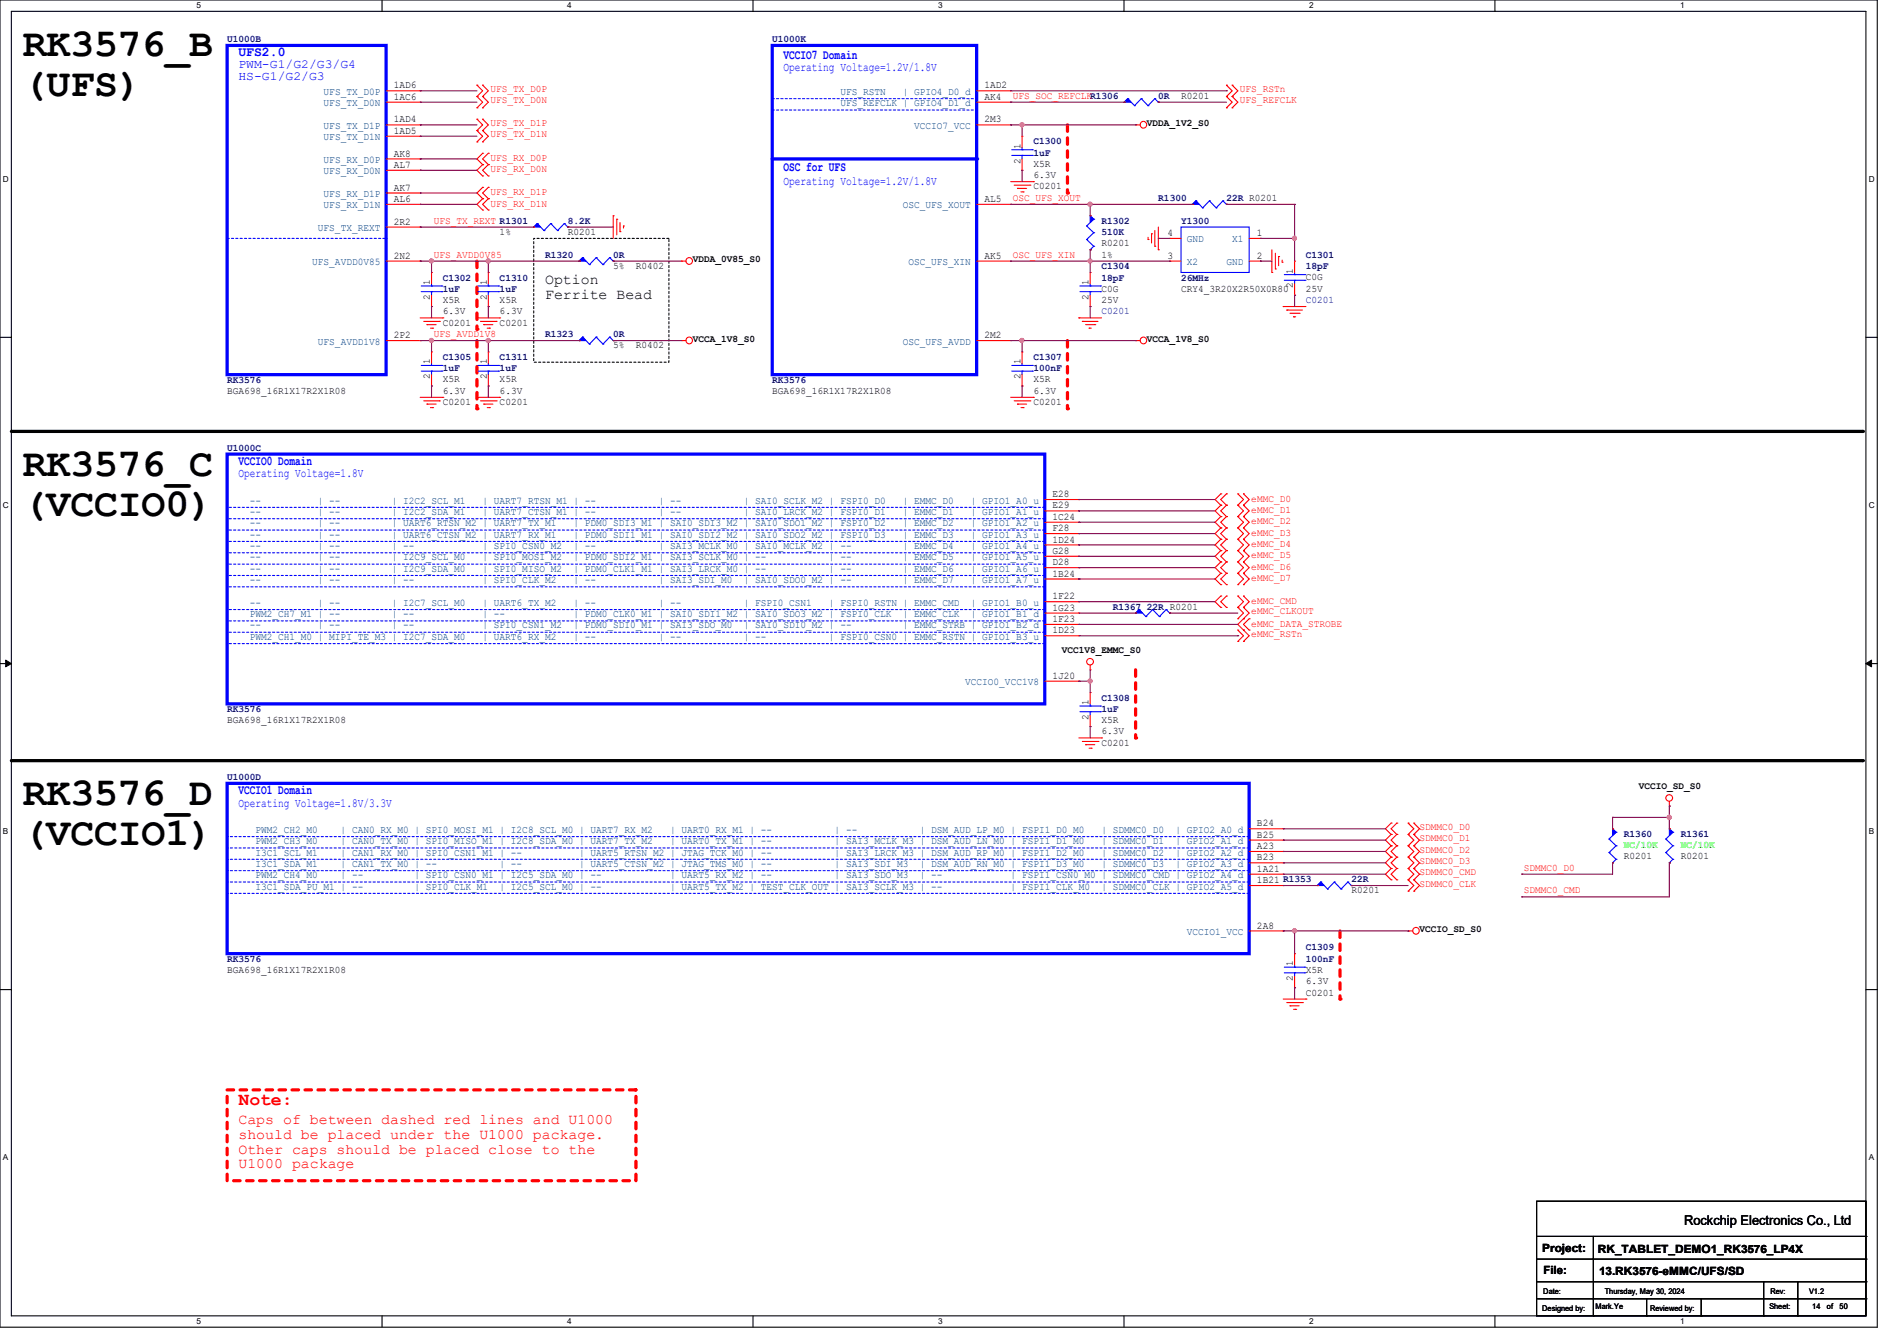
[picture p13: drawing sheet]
<svg xmlns="http://www.w3.org/2000/svg" width="297mm" height="210mm" viewBox="0 0 297 210" stroke-linecap="round" stroke-linejoin="round" font-family="sans-serif">
<defs><g id="words">
<g font-size="6.2">
<text x="3.6" y="8.8">RK3576_B</text>
<text x="3.6" y="15">(UFS)</text>
<text x="3.6" y="74.5">RK3576_C</text>
<text x="3.6" y="80.8">(VCCIO0)</text>
<text x="3.6" y="126.1">RK3576_D</text>
<text x="3.6" y="132.3">(VCCIO1)</text>
</g>
<text font-size="2.8" fill="#f00" x="37.3" y="173.1">Note:</text>
<g font-size="2.3">
<text x="85.3" y="44.5">Option</text>
<text x="85.3" y="46.8">Ferrite Bead</text>
</g>
<g font-size="2.3" fill="#f00">
<text x="37.3" y="176.1">Caps of between dashed red lines and U1000</text>
<text x="37.3" y="178.4">should be placed under the U1000 package.</text>
<text x="37.3" y="180.7">Other caps should be placed close to the</text>
<text x="37.3" y="183">U1000 package</text>
</g>
<g font-size="2.1" fill="#00f">
<text x="37.3" y="8.8">UFS2.0</text>
<text x="122.7" y="9.2">VCCIO7 Domain</text>
<text x="122.7" y="26.8">OSC for UFS</text>
<text x="37.3" y="72.9">VCCIO0 Domain</text>
<text x="37.3" y="124.4">VCCIO1 Domain</text>
</g>
<text font-size="2.1" x="263.7" y="191.9">Rockchip Electronics Co., Ltd</text>
<g font-size="1.9" fill="#00f">
<text x="37.3" y="10.6">PWM-G1/G2/G3/G4</text>
<text x="122.7" y="11.1">Operating Voltage=1.2V/1.8V</text>
<text x="37.3" y="12.5">HS-G1/G2/G3</text>
<text x="122.7" y="28.9">Operating Voltage=1.2V/1.8V</text>
<text x="37.3" y="74.8">Operating Voltage=1.8V</text>
<text x="37.3" y="126.3">Operating Voltage=1.8V/3.3V</text>
</g>
<g font-size="1.8">
<text x="241.5" y="196">Project:</text>
<text x="250.2" y="196.2">RK_TABLET_DEMO1_RK3576_LP4X</text>
<text x="241.6" y="199.6">File:</text>
<text x="250.4" y="199.7">13.RK3576-eMMC/UFS/SD</text>
</g>
<g font-size="1.6" fill="#000080">
<text x="35.6" y="6.6">U1000B</text>
<text x="120.9" y="6.6">U1000K</text>
<text x="181.4" y="15.5">0R</text>
<text x="161.8" y="22.6">C1300</text>
<text x="161.8" y="24.4">1uF</text>
<text x="88.9" y="35.1">8.2K</text>
<text x="172.5" y="35.1">R1302</text>
<text x="181.4" y="31.5">R1300</text>
<text x="184.9" y="35.1">Y1300</text>
<text x="192" y="31.5">22R R0201</text>
<text x="85.3" y="40.4">R1320</text>
<text x="96" y="40.4">0R</text>
<text x="172.5" y="36.8">510K</text>
<text x="204.5" y="40.4">C1301</text>
<text x="69.3" y="43.9">C1302</text>
<text x="69.3" y="45.7">1uF</text>
<text x="78.2" y="43.9">C1310</text>
<text x="78.2" y="45.7">1uF</text>
<text x="172.5" y="42.2">C1304</text>
<text x="172.5" y="43.9">18pF</text>
<text x="184.9" y="43.9">26MHz</text>
<text x="204.5" y="42.2">18pF</text>
<text x="204.5" y="47.5">C0201</text>
<text x="85.3" y="52.8">R1323</text>
<text x="96" y="52.8">0R</text>
<text x="172.5" y="49.2">C0201</text>
<text x="35.6" y="59.9">RK3576</text>
<text x="69.3" y="56.4">C1305</text>
<text x="69.3" y="58.2">1uF</text>
<text x="78.2" y="56.4">C1311</text>
<text x="78.2" y="58.2">1uF</text>
<text x="120.9" y="59.9">RK3576</text>
<text x="161.8" y="56.4">C1307</text>
<text x="161.8" y="58.2">100nF</text>
<text x="35.6" y="70.6">U1000C</text>
<text x="174.2" y="95.5">R1367 22R R0201</text>
<text x="35.6" y="111.5">RK3576</text>
<text x="172.5" y="109.7">C1308</text>
<text x="172.5" y="111.5">1uF</text>
<text x="35.6" y="122.2">U1000D</text>
<text x="254.3" y="131.1">R1360</text>
<text x="263.1" y="131.1">R1361</text>
<text x="211.6" y="138.2">22R</text>
<text x="204.5" y="148.8">C1309</text>
<text x="35.6" y="150.6">RK3576</text>
<text x="204.5" y="150.6">100nF</text>
</g>
<g font-size="1.6" fill="#004080">
<text x="50.7" y="14.9">UFS_TX_D0P</text>
<text x="50.7" y="16.6">UFS_TX_D0N</text>
<text x="131.6" y="14.9">UFS_RSTN</text>
<text x="131.6" y="16.6">UFS_REFCLK | GPIO4_D1_d</text>
<text x="141.3" y="14.9">| GPIO4_D0_d</text>
<text x="50.7" y="20.2">UFS_TX_D1P</text>
<text x="50.7" y="22">UFS_TX_D1N</text>
<text x="143.1" y="20.2">VCCIO7_VCC</text>
<text x="50.7" y="25.5">UFS_RX_D0P</text>
<text x="50.7" y="27.3">UFS_RX_D0N</text>
<text x="50.7" y="30.9">UFS_RX_D1P</text>
<text x="50.7" y="32.6">UFS_RX_D1N</text>
<text x="141.4" y="32.6">OSC_UFS_XOUT</text>
<text x="48.9" y="41.5">UFS_AVDD0V85</text>
<text x="49.8" y="36.2">UFS_TX_REXT</text>
<text x="142.2" y="41.5">OSC_UFS_XIN</text>
<text x="185.8" y="41.5">X2</text>
<text x="185.8" y="38">GND</text>
<text x="192" y="41.5">GND</text>
<text x="192.9" y="38">X1</text>
<text x="49.8" y="54">UFS_AVDD1V8</text>
<text x="141.4" y="54">OSC_UFS_AVDD</text>
<text x="39.1" y="78.9">--</text>
<text x="39.1" y="80.6">--</text>
<text x="39.1" y="82.4">--</text>
<text x="49.8" y="78.9">| --</text>
<text x="49.8" y="80.6">| --</text>
<text x="49.8" y="82.4">| --</text>
<text x="61.3" y="78.9">| I2C2_SCL_M1</text>
<text x="61.3" y="80.6">| I2C2_SDA_M1</text>
<text x="61.3" y="82.4">| UART6_RTSN_M2 | UART7_TX_M1</text>
<text x="75.6" y="78.9">| UART7_RTSN_M1 | --</text>
<text x="75.6" y="80.6">| UART7_CTSN_M1 | --</text>
<text x="89.8" y="82.4">| PDM0_SDI3_M1 | SAI0_SDI3_M2 | SAI0_SDO1_M2 | FSPI0_D2</text>
<text x="103.1" y="78.9">| --</text>
<text x="103.1" y="80.6">| --</text>
<text x="116.5" y="78.9">| SAI0_SCLK_M2 | FSPI0_D0</text>
<text x="116.5" y="80.6">| SAI0_LRCK_M2 | FSPI0_D1</text>
<text x="141.3" y="78.9">| EMMC_D0</text>
<text x="141.3" y="80.6">| EMMC_D1</text>
<text x="141.3" y="82.4">| EMMC_D2</text>
<text x="152" y="78.9">| GPIO1_A0_u</text>
<text x="152" y="80.6">| GPIO1_A1_u</text>
<text x="152" y="82.4">| GPIO1_A2_u</text>
<text x="39.1" y="84.2">--</text>
<text x="39.1" y="86">--</text>
<text x="39.1" y="87.8">--</text>
<text x="39.1" y="89.5">--</text>
<text x="49.8" y="84.2">| --</text>
<text x="49.8" y="86">| --</text>
<text x="49.8" y="87.8">| --</text>
<text x="49.8" y="89.5">| --</text>
<text x="61.3" y="84.2">| UART6_CTSN_M2 | UART7_RX_M1</text>
<text x="61.3" y="86">| --</text>
<text x="61.3" y="87.8">| I2C9_SCL_M0</text>
<text x="61.3" y="89.5">| I2C9_SDA_M0</text>
<text x="75.6" y="86">| SPI0_CSN0_M2</text>
<text x="75.6" y="87.8">| SPI0_MOSI_M2</text>
<text x="75.6" y="89.5">| SPI0_MISO_M2</text>
<text x="89.8" y="84.2">| PDM0_SDI1_M1 | SAI0_SDI2_M2 | SAI0_SDO2_M2 | FSPI0_D3</text>
<text x="89.8" y="86">| --</text>
<text x="89.8" y="87.8">| PDM0_SDI2_M1 | SAI3_SCLK_M0 | --</text>
<text x="89.8" y="89.5">| PDM0_CLK1_M1 | SAI3_LRCK_M0 | --</text>
<text x="103.1" y="86">| SAI3_MCLK_M0 | SAI0_MCLK_M2 | --</text>
<text x="129.8" y="87.8">| --</text>
<text x="129.8" y="89.5">| --</text>
<text x="141.3" y="84.2">| EMMC_D3</text>
<text x="141.3" y="86">| EMMC_D4</text>
<text x="141.3" y="87.8">| EMMC_D5</text>
<text x="141.3" y="89.5">| EMMC_D6</text>
<text x="152" y="84.2">| GPIO1_A3_u</text>
<text x="152" y="86">| GPIO1_A4_u</text>
<text x="152" y="87.8">| GPIO1_A5_u</text>
<text x="152" y="89.5">| GPIO1_A6_u</text>
<text x="39.1" y="91.3">--</text>
<text x="39.1" y="94.9">--</text>
<text x="49.8" y="91.3">| --</text>
<text x="49.8" y="94.9">| --</text>
<text x="61.3" y="91.3">| --</text>
<text x="61.3" y="94.9">| I2C7_SCL_M0</text>
<text x="75.6" y="91.3">| SPI0_CLK_M2</text>
<text x="75.6" y="94.9">| UART6_TX_M2</text>
<text x="89.8" y="91.3">| --</text>
<text x="89.8" y="94.9">| --</text>
<text x="103.1" y="91.3">| SAI3_SDI_M0</text>
<text x="103.1" y="94.9">| --</text>
<text x="116.5" y="91.3">| SAI0_SDO0_M2 | --</text>
<text x="116.5" y="94.9">| FSPI0_CSN1</text>
<text x="129.8" y="94.9">| FSPI0_RSTN | EMMC_CMD</text>
<text x="141.3" y="91.3">| EMMC_D7</text>
<text x="152" y="91.3">| GPIO1_A7_u</text>
<text x="152" y="94.9">| GPIO1_B0_u</text>
<text x="39.1" y="96.6">PWM2_CH7_M1 | --</text>
<text x="39.1" y="98.4">--</text>
<text x="39.1" y="100.2">PWM2_CH1_M0 | MIPI_TE_M3 | I2C7_SDA_M0</text>
<text x="49.8" y="98.4">| --</text>
<text x="61.3" y="96.6">| --</text>
<text x="61.3" y="98.4">| --</text>
<text x="75.6" y="96.6">| --</text>
<text x="75.6" y="98.4">| SPI0_CSN1_M2</text>
<text x="75.6" y="100.2">| UART6_RX_M2</text>
<text x="89.8" y="96.6">| PDM0_CLK0_M1 | SAI0_SDI1_M2 | SAI0_SDO3_M2 | FSPI0_CLK</text>
<text x="89.8" y="98.4">| PDM0_SDI0_M1 | SAI3_SDO_M0</text>
<text x="89.8" y="100.2">| --</text>
<text x="103.1" y="100.2">| --</text>
<text x="116.5" y="98.4">| SAI0_SDI0_M2 | --</text>
<text x="116.5" y="100.2">| --</text>
<text x="129.8" y="100.2">| FSPI0_CSN0 | EMMC_RSTN | GPIO1_B3_u</text>
<text x="141.3" y="96.6">| EMMC_CLK</text>
<text x="141.3" y="98.4">| EMMC_STRB | GPIO1_B2_d</text>
<text x="152" y="96.6">| GPIO1_B1_d</text>
<text x="151.1" y="107.3">VCCIO0_VCC1V8</text>
<text x="40" y="130.4">PWM2_CH2_M0</text>
<text x="53.3" y="130.4">| CAN0_RX_M0 | SPI0_MOSI_M1 | I2C8_SCL_M0 | UART7_RX_M2</text>
<text x="104.9" y="130.4">| UART0_RX_M1 | --</text>
<text x="130.7" y="130.4">| --</text>
<text x="144" y="130.4">| DSM_AUD_LP_M0 | FSPI1_D0_M0</text>
<text x="172.5" y="130.4">| SDMMC0_D0</text>
<text x="184" y="130.4">| GPIO2_A0_d</text>
<text x="40" y="132.2">PWM2_CH3_M0</text>
<text x="40" y="134">I3C1_SCL_M1</text>
<text x="40" y="135.8">I3C1_SDA_M1</text>
<text x="40" y="137.5">PWM2_CH4_M0</text>
<text x="53.3" y="132.2">| CAN0_TX_M0 | SPI0_MISO_M1 | I2C8_SDA_M0 | UART7_TX_M2</text>
<text x="53.3" y="134">| CAN1_RX_M0 | SPI0_CSN1_M1 | --</text>
<text x="53.3" y="135.8">| CAN1_TX_M0 | --</text>
<text x="53.3" y="137.5">| --</text>
<text x="64.9" y="137.5">| SPI0_CSN0_M1 | I2C5_SDA_M0 | --</text>
<text x="78.2" y="135.8">| --</text>
<text x="90.7" y="134">| UART5_RTSN_M2 | JTAG_TCK_M0 | --</text>
<text x="90.7" y="135.8">| UART5_CTSN_M2 | JTAG_TMS_M0 | --</text>
<text x="104.9" y="132.2">| UART0_TX_M1 | --</text>
<text x="104.9" y="137.5">| UART5_RX_M2 | --</text>
<text x="130.7" y="132.2">| SAI3_MCLK_M3 | DSM_AUD_LN_M0 | FSPI1_D1_M0</text>
<text x="130.7" y="134">| SAI3_LRCK_M3 | DSM_AUD_RP_M0 | FSPI1_D2_M0</text>
<text x="130.7" y="135.8">| SAI3_SDI_M3</text>
<text x="130.7" y="137.5">| SAI3_SDO_M3</text>
<text x="144" y="135.8">| DSM_AUD_RN_M0 | FSPI1_D3_M0</text>
<text x="144" y="137.5">| --</text>
<text x="158.2" y="137.5">| FSPI1_CSN0_M0 | SDMMC0_CMD | GPIO2_A4_d</text>
<text x="172.5" y="132.2">| SDMMC0_D1</text>
<text x="172.5" y="134">| SDMMC0_D2</text>
<text x="172.5" y="135.8">| SDMMC0_D3</text>
<text x="184" y="132.2">| GPIO2_A1_d</text>
<text x="184" y="134">| GPIO2_A2_d</text>
<text x="184" y="135.8">| GPIO2_A3_d</text>
<text x="40" y="139.3">I3C1_SDA_PU_M1 | --</text>
<text x="64.9" y="139.3">| SPI0_CLK_M1</text>
<text x="78.2" y="139.3">| I2C5_SCL_M0 | --</text>
<text x="104.9" y="139.3">| UART5_TX_M2 | TEST_CLK_OUT | SAI3_SCLK_M3 | --</text>
<text x="158.2" y="139.3">| FSPI1_CLK_M0</text>
<text x="172.5" y="139.3">| SDMMC0_CLK | GPIO2_A5_d</text>
<text x="185.8" y="146.4">VCCIO1_VCC</text>
</g>
<g font-size="1.6">
<text x="61.7" y="13.8">1AD6</text>
<text x="61.7" y="15.6">1AC6</text>
<text x="154.1" y="13.8">1AD2</text>
<text x="154.1" y="15.6">AK4</text>
<text x="184.9" y="15.5">R0201</text>
<text x="61.7" y="19.2">1AD4</text>
<text x="61.7" y="21">1AD5</text>
<text x="154.1" y="19.2">2M3</text>
<text x="159.8" y="23.3" transform="rotate(-90 159.8 23.3)">1</text>
<text x="179.6" y="19.8">VDDA_1V2_S0</text>
<text x="61.7" y="24.5">AK8</text>
<text x="61.7" y="26.3">AL7</text>
<text x="61.7" y="29.8">AK7</text>
<text x="159.8" y="25.6" transform="rotate(-90 159.8 25.6)">2</text>
<text x="161.8" y="29.7">C0201</text>
<text x="161.8" y="26.1">X5R</text>
<text x="161.8" y="27.9">6.3V</text>
<text x="61.7" y="31.6">AL6</text>
<text x="61.7" y="35.2">2R2</text>
<text x="154.1" y="31.6">AL5</text>
<text x="61.7" y="40.5">2N2</text>
<text x="78.2" y="36.8">1%</text>
<text x="88.9" y="36.8">R0201</text>
<text x="108.5" y="41.1">VDDA_0V85_S0</text>
<text x="154.1" y="40.5">AK5</text>
<text x="172.5" y="38.6">R0201</text>
<text x="172.5" y="40.3">1%</text>
<text x="182.8" y="40.5">3</text>
<text x="182.8" y="37">4</text>
<text x="196.8" y="37">1</text>
<text x="196.8" y="40.5">2</text>
<text x="67.3" y="46.9" transform="rotate(-90 67.3 46.9)">2</text>
<text x="67.3" y="44.6" transform="rotate(-90 67.3 44.6)">1</text>
<text x="69.3" y="47.5">X5R</text>
<text x="76.2" y="46.9" transform="rotate(-90 76.2 46.9)">2</text>
<text x="76.2" y="44.6" transform="rotate(-90 76.2 44.6)">1</text>
<text x="78.2" y="47.5">X5R</text>
<text x="96" y="42.1">5%</text>
<text x="99.6" y="42.1">R0402</text>
<text x="170.4" y="46.9" transform="rotate(-90 170.4 46.9)">2</text>
<text x="170.4" y="44.6" transform="rotate(-90 170.4 44.6)">1</text>
<text x="172.5" y="45.7">C0G</text>
<text x="172.5" y="47.5">25V</text>
<text x="184.9" y="45.7">CRY4_3R20X2R50X0R80</text>
<text x="202.4" y="45.2" transform="rotate(-90 202.4 45.2)">2</text>
<text x="202.4" y="42.8" transform="rotate(-90 202.4 42.8)">1</text>
<text x="204.5" y="43.9">C0G</text>
<text x="204.5" y="45.7">25V</text>
<text x="61.7" y="53">2P2</text>
<text x="69.3" y="51">C0201</text>
<text x="69.3" y="49.2">6.3V</text>
<text x="78.2" y="51">C0201</text>
<text x="78.2" y="49.2">6.3V</text>
<text x="108.5" y="53.5">VCCA_1V8_S0</text>
<text x="154.1" y="53">2M2</text>
<text x="179.6" y="53.5">VCCA_1V8_S0</text>
<text x="67.3" y="59.4" transform="rotate(-90 67.3 59.4)">2</text>
<text x="67.3" y="57.1" transform="rotate(-90 67.3 57.1)">1</text>
<text x="69.3" y="59.9">X5R</text>
<text x="76.2" y="59.4" transform="rotate(-90 76.2 59.4)">2</text>
<text x="76.2" y="57.1" transform="rotate(-90 76.2 57.1)">1</text>
<text x="78.2" y="59.9">X5R</text>
<text x="96" y="54.6">5%</text>
<text x="99.6" y="54.6">R0402</text>
<text x="159.8" y="59.4" transform="rotate(-90 159.8 59.4)">2</text>
<text x="159.8" y="57.1" transform="rotate(-90 159.8 57.1)">1</text>
<text x="161.8" y="59.9">X5R</text>
<text x="35.6" y="61.7">BGA698_16R1X17R2X1R08</text>
<text x="69.3" y="63.5">C0201</text>
<text x="69.3" y="61.7">6.3V</text>
<text x="78.2" y="63.5">C0201</text>
<text x="78.2" y="61.7">6.3V</text>
<text x="120.9" y="61.7">BGA698_16R1X17R2X1R08</text>
<text x="161.8" y="63.5">C0201</text>
<text x="161.8" y="61.7">6.3V</text>
<text x="164.8" y="77.9">E28</text>
<text x="164.8" y="79.6">E29</text>
<text x="164.8" y="81.4">1C24</text>
<text x="164.8" y="83.2">F28</text>
<text x="164.8" y="85">1D24</text>
<text x="164.8" y="86.7">G28</text>
<text x="164.8" y="88.5">D28</text>
<text x="164.8" y="90.3">1B24</text>
<text x="164.8" y="93.9">1F22</text>
<text x="164.8" y="95.6">1G23</text>
<text x="164.8" y="97.4">1F23</text>
<text x="164.8" y="99.2">1D23</text>
<text x="164.8" y="106.3">1J20</text>
<text x="166.2" y="102.3">VCC1V8_EMMC_S0</text>
<text x="35.6" y="113.2">BGA698_16R1X17R2X1R08</text>
<text x="170.4" y="112.7" transform="rotate(-90 170.4 112.7)">2</text>
<text x="170.4" y="110.4" transform="rotate(-90 170.4 110.4)">1</text>
<text x="172.5" y="113.2">X5R</text>
<text x="172.5" y="116.8">C0201</text>
<text x="172.5" y="115">6.3V</text>
<text x="256.6" y="123.6">VCCIO_SD_S0</text>
<text x="196.8" y="129.4">B24</text>
<text x="196.8" y="131.2">B25</text>
<text x="196.8" y="133">A23</text>
<text x="196.8" y="134.7">B23</text>
<text x="196.8" y="136.5">1A21</text>
<text x="254.3" y="134.6">R0201</text>
<text x="263.1" y="134.6">R0201</text>
<text x="196.8" y="138.3">1B21 R1353</text>
<text x="211.6" y="139.9">R0201</text>
<text x="196.8" y="145.4">2A8</text>
<text x="222.2" y="146">VCCIO_SD_S0</text>
<text x="35.6" y="152.4">BGA698_16R1X17R2X1R08</text>
<text x="202.4" y="153.6" transform="rotate(-90 202.4 153.6)">2</text>
<text x="202.4" y="151.3" transform="rotate(-90 202.4 151.3)">1</text>
<text x="204.5" y="155.9">C0201</text>
<text x="204.5" y="152.4">X5R</text>
<text x="204.5" y="154.1">6.3V</text>
</g>
<g font-size="1.6" fill="#f00">
<text x="76.8" y="14.4">UFS_TX_D0P</text>
<text x="76.8" y="16.2">UFS_TX_D0N</text>
<text x="158.6" y="15.5">UFS_SOC_REFCLKR1306</text>
<text x="194.1" y="14.4">UFS_RSTn</text>
<text x="194.1" y="16.2">UFS_REFCLK</text>
<text x="76.8" y="19.7">UFS_TX_D1P</text>
<text x="76.8" y="21.5">UFS_TX_D1N</text>
<text x="76.8" y="25.2">UFS_RX_D0P</text>
<text x="76.8" y="27">UFS_RX_D0N</text>
<text x="67.9" y="35">UFS_TX_REXT R1301</text>
<text x="76.8" y="30.6">UFS_RX_D1P</text>
<text x="76.8" y="32.3">UFS_RX_D1N</text>
<text x="158.6" y="31.5">OSC_UFS_XOUT</text>
<text x="67.9" y="40.3">UFS_AVDD0V85</text>
<text x="158.6" y="40.3">OSC_UFS_XIN</text>
<text x="67.9" y="52.8">UFS_AVDD1V8</text>
<text x="195.9" y="78.6">eMMC_D0</text>
<text x="195.9" y="80.3">eMMC_D1</text>
<text x="195.9" y="82.1">eMMC_D2</text>
<text x="195.9" y="83.9">eMMC_D3</text>
<text x="195.9" y="85.7">eMMC_D4</text>
<text x="195.9" y="87.5">eMMC_D5</text>
<text x="195.9" y="89.2">eMMC_D6</text>
<text x="195.9" y="91">eMMC_D7</text>
<text x="195.9" y="94.6">eMMC_CMD</text>
<text x="195.9" y="96.2">eMMC_CLKOUT</text>
<text x="195.9" y="98.1">eMMC_DATA_STROBE</text>
<text x="195.9" y="99.7">eMMC_RSTn</text>
<text x="222.2" y="130">SDMMC0_D0</text>
<text x="222.2" y="131.7">SDMMC0_D1</text>
<text x="222.2" y="133.5">SDMMC0_D2</text>
<text x="222.2" y="135.3">SDMMC0_D3</text>
<text x="222.2" y="137.1">SDMMC0_CMD</text>
<text x="238.6" y="136.4">SDMMC0_D0</text>
<text x="222.2" y="138.8">SDMMC0_CLK</text>
<text x="238.6" y="139.9">SDMMC0_CMD</text>
</g>
<g font-size="1.6" fill="#0f0">
<text x="254.3" y="132.8">NC/10K</text>
<text x="263.1" y="132.8">NC/10K</text>
</g>
<g font-size="1.3">
<text x="30.8" y="1.3">5</text>
<text x="88.8" y="1.3">4</text>
<text x="146.9" y="1.3">3</text>
<text x="205" y="1.3">2</text>
<text x="263.1" y="1.3">1</text>
<text x=".5" y="28.4">D</text>
<text x="292.6" y="28.4">D</text>
<text x=".5" y="79.5">C</text>
<text x="292.6" y="79.5">C</text>
<text x=".5" y="130.6">B</text>
<text x="292.6" y="130.6">B</text>
<text x=".5" y="181.7">A</text>
<text x="292.6" y="181.7">A</text>
<text x="30.8" y="207.4">5</text>
<text x="88.8" y="207.4">4</text>
<text x="146.9" y="207.4">3</text>
<text x="205" y="207.4">2</text>
<text x="263.1" y="207.4">1</text>
</g>
<g font-size="1.2">
<text x="241.6" y="202.6">Date:</text>
<text x="251.2" y="202.6">Thursday, May 30, 2024</text>
<text x="277.2" y="202.6">Rev:</text>
<text x="283.2" y="202.6">V1.2</text>
<text x="241.5" y="205.3">Designed by:</text>
<text x="249.8" y="205.1">Mark.Ye</text>
<text x="258.4" y="205.3">Reviewed by:</text>
<text x="277" y="205.1">Sheet:</text>
<text x="283.8" y="205.1">14</text>
<text x="286" y="205.1">of</text>
<text x="288" y="205.1">50</text>
</g>
</g></defs>
<path d="M0 0h293.9v207.9h-293.9zM1.8 1.8h290.3v204.3h-290.3z" fill="none" stroke="#000" stroke-width=".17"/>
<g fill="#fff">
<path d="M30.8 .2h.7v1.4h-.7z"/>
<path d="M30.8 206.2h.7v1.4h-.7z"/>
</g>
<path d="M59.8 0v1.8M59.8 206.1v1.8" fill="none" stroke="#000" stroke-width=".17"/>
<g fill="#fff">
<path d="M88.8 .2h.7v1.4h-.7z"/>
<path d="M88.8 206.2h.7v1.4h-.7z"/>
</g>
<path d="M117.9 0v1.8M117.9 206.1v1.8" fill="none" stroke="#000" stroke-width=".17"/>
<g fill="#fff">
<path d="M146.9 .2h.7v1.4h-.7z"/>
<path d="M146.9 206.2h.7v1.4h-.7z"/>
</g>
<path d="M176 0v1.8M176 206.1v1.8" fill="none" stroke="#000" stroke-width=".17"/>
<g fill="#fff">
<path d="M205 .2h.7v1.4h-.7z"/>
<path d="M205 206.2h.7v1.4h-.7z"/>
</g>
<path d="M234.1 0v1.8M234.1 206.1v1.8" fill="none" stroke="#000" stroke-width=".17"/>
<g fill="#fff">
<path d="M263.1 .2h.6v1.4h-.6z"/>
<path d="M263.1 206.2h.6v1.4h-.6z"/>
<path d="M.5 27.3h.9v1.4h-.9z"/>
<path d="M292.6 27.3h.9v1.4h-.9z"/>
<path d="M.5 78.4h.9v1.4h-.9z"/>
<path d="M292.6 78.4h.9v1.4h-.9z"/>
</g>
<path d="M0 52.8h1.8M292.1 52.8h1.8" fill="none" stroke="#000" stroke-width=".17"/>
<g fill="#fff">
<path d="M.5 129.5h.8v1.4h-.8z"/>
<path d="M292.6 129.5h.8v1.4h-.8z"/>
</g>
<path d="M0 103.9h1.8M292.1 103.9h1.8" fill="none" stroke="#000" stroke-width=".17"/>
<path d="M.9 103.4l.9 .5-.9 .5zM292.1 103.9l.9-.5v1z" fill="#000" stroke="#000" stroke-width=".16"/>
<g fill="#fff">
<path d="M.5 180.5h.8v1.4h-.8z"/>
<path d="M292.6 180.5h.8v1.4h-.8z"/>
</g>
<path d="M0 155h1.8M292.1 155h1.8" fill="none" stroke="#000" stroke-width=".17"/>
<path d="M74.7 40.9v10.7" fill="none" stroke="#f00" stroke-width=".51" stroke-dasharray="1 1"/>
<circle cx="74.7" cy="51.6" r=".25" fill="#f00" stroke-dasharray="1 1"/>
<path d="M74.7 53.3v10.7" fill="none" stroke="#f00" stroke-width=".51" stroke-dasharray="1 1"/>
<circle cx="74.7" cy="64" r=".25" fill="#f00" stroke-dasharray="1 1"/>
<path d="M167.1 19.6v10.6" fill="none" stroke="#f00" stroke-width=".51" stroke-dasharray="1 1"/>
<circle cx="167.1" cy="30.2" r=".25" fill="#f00" stroke-dasharray="1 1"/>
<path d="M167.1 53.3v10.7" fill="none" stroke="#f00" stroke-width=".51" stroke-dasharray="1 1"/>
<circle cx="167.1" cy="64" r=".25" fill="#f00" stroke-dasharray="1 1"/>
<path d="M177.8 104.9v10.7" fill="none" stroke="#f00" stroke-width=".51" stroke-dasharray="1 1"/>
<circle cx="177.8" cy="115.6" r=".25" fill="#f00" stroke-dasharray="1 1"/>
<path d="M209.8 145.8v10.7" fill="none" stroke="#f00" stroke-width=".51" stroke-dasharray="1 1"/>
<circle cx="209.8" cy="156.5" r=".25" fill="#f00" stroke-dasharray="1 1"/>
<path d="M1.8 67.6h289.8M1.8 119.1h289.8" fill="none" stroke="#000" stroke-width=".51"/>
<g fill="#000">
<circle cx="291.6" cy="67.6" r=".25"/>
<circle cx="291.6" cy="119.1" r=".25"/>
</g>
<path d="M35.6 170.7h64v14.2h-64z" fill="none" stroke="#f00" stroke-width=".51" stroke-dasharray="1 1"/>
<path d="M83.6 37.3h21.1v19.4h-21.1z" fill="none" stroke="#000" stroke-width=".17" stroke-dasharray=".3 .3"/>
<g fill="none" stroke="#f00" stroke-width=".17">
<path d="M60.5 19.6h5.3M60.5 14.2h5.3M60.5 16h5.3M65.8 14.2h.1M65.8 16h.1M65.8 19.6h.1M74.7 15.1h.1M74.7 13.3h.1M74.7 16.9h.1M74.7 18.7h.1M74.7 13.3l.9 .9-.9 .9M74.7 15.1l.9 .9-.9 .9"/>
<path d="M74.7 18.7l.9 .9-.9 .8M75.6 15.1h.1M75.6 13.3h.1M75.6 16.9h.1M75.6 18.7h.1M75.6 13.3l.9 .9-.9 .9M75.6 15.1l.9 .9-.9 .9M75.6 18.7l.9 .9-.9 .8M177.8 19.6h.1M177.8 19.6h.7M192 15.1h.1M192 13.3h.1"/>
<path d="M192 16.9h.1M192 13.3l.9 .9-.9 .9M192 15.1l.9 .9-.9 .9M192.9 15.1h.1M192.9 13.3h.1M192.9 16.9h.1M192.9 13.3l.9 .9-.9 .9M192.9 15.1l.9 .9-.9 .9M60.5 21.3h5.3M60.5 24.9h5.3M60.5 26.7h5.3M60.5 30.2h5.3"/>
<path d="M60.5 32h5.3M60.5 35.6h5.3M65.8 21.3h.1M65.8 24.9h.1M65.8 26.7h.1M65.8 30.2h.1M65.8 32h.1M65.8 35.6h.1M74.7 20.4h.1M74.7 22.2h.1M74.7 20.4l.9 .9-.9 .9M75.6 24h.1"/>
<path d="M75.6 25.8h.1M75.6 20.4h.1M75.6 22.2h.1M75.6 27.6h.1M75.6 29.3h.1M75.6 31.1h.1M75.6 32.9h.1M75.6 24l-.9 .9 .9 .9M75.6 20.4l.9 .9-.9 .9M75.6 25.8l-.9 .9 .9 .9M75.6 29.3l-.9 .9 .9 .9M75.6 31.1l-.9 .9 .9 .9"/>
<path d="M76.5 25.8h.1M76.5 24h.1M76.5 27.6h.1M76.5 31.1h.1M76.5 29.3h.1M76.5 32.9h.1M76.5 24l-.9 .9 .9 .9M76.5 25.8l-.9 .9 .9 .9M76.5 29.3l-.9 .9 .9 .9M76.5 31.1l-.9 .9 .9 .9M96 33.8h.1M96 33.8v3.5"/>
<path d="M96.6 34.3h.1M96.6 34.3v2.5M97.1 36.3h.1M97.1 34.8v1.5M97.6 35.4h.1M97.6 35.4v.3M158.2 28.4h3.6M158.8 29h2.4M159.3 29.5h.1M159.3 29.5h1.4M159.9 30.1h.3M160.2 30.1h.1"/>
<path d="M161.2 29h.1M161.8 28.4h.1M179.7 37.5h.1M179.7 37.2v.3M180.3 36.6h.1M180.3 36.6v1.5M180.8 38.6h.1M180.8 36.1v2.5M181.4 39.1h.1M181.4 35.6v3.5M199.1 39.1v3.6M199.7 39.7v2.4"/>
<path d="M60.5 53.3h5.3M60.5 40.9h5.3M65.8 40.9h.1M65.8 53.3h.1M65.8 49.8h3.5M66.3 50.3h2.5M66.8 50.8h.1M66.8 50.8h1.5M67.4 51.4h.3M67.6 42.7h.1M67.6 48h.1M67.6 42.7v1.7"/>
<path d="M67.6 46.2v1.8M67.7 51.4h.1M68.8 50.3h.1M69.3 49.8h.1M74.7 49.8h3.5M75.2 50.3h2.5M75.7 50.8h.1M75.7 50.8h1.5M76.3 51.4h.3M76.6 51.4h.1M77.7 50.3h.1M78.2 49.8h.1"/>
<path d="M90.7 40.9h.1M96 40.9h.1M106.7 53.3h.1M106.7 40.9h.1M106.7 53.3h.7M106.7 40.9h.7M160 55.1h.1M160 55.1v1.8M160 58.7v1.8M168.9 49.8h.1M168.9 49.8h3.6M169.5 50.3h.1"/>
<path d="M169.5 50.3h2.4M170 50.8h1.4M170.5 51.4h.1M170.5 51.4h.4M171.4 50.8h.1M177.8 53.3h.1M177.8 53.3h.7M199.1 42.7h.1M199.7 42.1h.1M200.2 40.2h.1M200.2 40.2v1.4M200.7 41.1h.1"/>
<path d="M200.7 40.7v.4M200.9 48h.1M200.9 48h3.6M201.5 48.6h.1M201.5 48.6h2.4M202 49.1h1.4M202.5 49.6h.1M202.5 49.6h.4M203.4 49.1h.1M65.8 62.2h3.5M66.3 62.8h2.5M66.8 63.3h.1"/>
<path d="M66.8 63.3h1.5M67.4 63.8h.3M67.7 63.8h.1M68.8 62.8h.1M69.3 62.2h.1M74.7 62.2h3.5M75.2 62.8h2.5M75.7 63.3h.1M75.7 63.3h1.5M76.3 63.8h.3M76.6 63.8h.1M77.7 62.8h.1"/>
<path d="M78.2 62.2h.1M158.2 62.2h3.6M158.8 62.8h2.4M159.3 63.3h.1M159.3 63.3h1.4M159.9 63.8h.3M160 60.5h.1M160.2 63.8h.1M161.2 62.8h.1M161.8 62.2h.1M191.1 77.3h.1M191.1 79.1h.1"/>
<path d="M191.1 77.3l-.9 .9 .9 .9M191.1 79.1l-.9 .9 .9 .9M192 79.1h.1M192 77.3h.1M192 77.3l-.9 .9 .9 .9M192 79.1l-.9 .9 .9 .9M193.8 79.1h.1M193.8 77.3h.1M193.8 77.3l.9 .9-.9 .9M193.8 79.1l.9 .9-.9 .9M194.7 79.1h.1M194.7 77.3h.1"/>
<path d="M194.7 77.3l.9 .9-.9 .9M194.7 79.1l.9 .9-.9 .9M191.1 80.9h.1M191.1 82.7h.1M191.1 84.5h.1M191.1 86.2h.1M191.1 88h.1M191.1 89.8h.1M191.1 91.6h.1M191.1 93.3h.1M191.1 95.1h.1M191.1 82.7l-.9 .9 .9 .9"/>
<path d="M191.1 84.5l-.9 .8 .9 .9M191.1 80.9l-.9 .9 .9 .9M191.1 86.2l-.9 .9 .9 .9M191.1 88l-.9 .9 .9 .9M191.1 89.8l-.9 .9 .9 .9M191.1 93.3l-.9 .9 .9 .9M192 80.9h.1M192 82.7h.1M192 84.5h.1M192 86.2h.1M192 88h.1M192 89.8h.1"/>
<path d="M192 91.6h.1M192 95.1h.1M192 93.3h.1M192 80.9l-.9 .9 .9 .9M192 82.7l-.9 .9 .9 .9M192 84.5l-.9 .8 .9 .9M192 86.2l-.9 .9 .9 .9M192 88l-.9 .9 .9 .9M192 89.8l-.9 .9 .9 .9M192 93.3l-.9 .9 .9 .9M193.8 80.9h.1M193.8 82.7h.1"/>
<path d="M193.8 84.5h.1M193.8 86.2h.1M193.8 88h.1M193.8 89.8h.1M193.8 91.6h.1M193.8 95.1h.1M193.8 93.3h.1M193.8 96.9h.1M193.8 98.7h.1M193.8 80.9l.9 .9-.9 .9M193.8 84.5l.9 .8-.9 .9M193.8 86.2l.9 .9-.9 .9"/>
<path d="M193.8 82.7l.9 .9-.9 .9M193.8 88l.9 .9-.9 .9M193.8 89.8l.9 .9-.9 .9M193.8 93.3l.9 .9-.9 .9M193.8 95.1l.9 .9-.9 .9M193.8 98.7l.9 .9-.9 .9M194.7 80.9h.1M194.7 82.7h.1M194.7 84.5h.1M194.7 86.2h.1M194.7 88h.1M194.7 89.8h.1"/>
<path d="M194.7 91.6h.1M194.7 95.1h.1M194.7 93.3h.1M194.7 96.9h.1M194.7 98.7h.1M194.7 82.7l.9 .9-.9 .9M194.7 86.2l.9 .9-.9 .9M194.7 80.9l.9 .9-.9 .9M194.7 88l.9 .9-.9 .9M194.7 89.8l.9 .9-.9 .9M194.7 84.5l.9 .8-.9 .9M194.7 93.3l.9 .9-.9 .9"/>
<path d="M194.7 95.1l.9 .9-1.8 1.8 1.8 1.8-.9 .9M195.6 98.7h.1M195.6 96.9h.1M195.6 96.9l-.9 .9 .9 .9M168.9 115.6h3.6M169.5 116.1h2.4M170 116.6h.1M170 116.6h1.4M170.5 117.2h.4M170.7 104.9h.1M170.7 104.2v.7M170.9 117.2h.1"/>
<path d="M171.9 116.1h.1M172.5 115.6h.1M193.8 100.5h.1M194.7 100.5h.1M217.8 128.9h.1M217.8 130.7h.1M217.8 132.5h.1M217.8 134.2h.1M217.8 136h.1M217.8 137.8h.1M217.8 128.9l-.9 .9 .9 .9M217.8 134.2l-.9 .9 .9 .9"/>
<path d="M217.8 130.7l-.9 .9 .9 .9M217.8 136l-.9 .9 .9 .9M217.8 132.5l-.9 .8 .9 .9M218.7 130.7h.1M218.7 128.9h.1M218.7 132.5h.1M218.7 134.2h.1M218.7 136h.1M218.7 137.8h.1M218.7 128.9l-.9 .9 .9 .9M218.7 132.5l-.9 .8 .9 .9M218.7 130.7l-.9 .9 .9 .9"/>
<path d="M218.7 134.2l-.9 .9 .9 .9M218.7 136l-.9 .9 .9 .9M220.5 130.7h.1M220.5 128.9h.1M220.5 132.5h.1M220.5 134.2h.1M220.5 136h.1M220.5 137.8h.1M220.5 139.6h.1M220.5 132.5l.9 .8-.9 .9M220.5 128.9l.9 .9-.9 .9M220.5 134.2l.9 .9-.9 .9"/>
<path d="M220.5 130.7l.9 .9-.9 .9M220.5 136l.9 .9-.9 .9M220.5 137.8l.9 .9-.9 .9M221.4 130.7h.1M221.4 128.9h.1M221.4 132.5h.1M221.4 134.2h.1M221.4 136h.1M221.4 137.8h.1M221.4 139.6h.1M221.4 134.2l.8 .9-.8 .9M221.4 128.9l.8 .9-.8 .9"/>
<path d="M221.4 136l.8 .9-.8 .9M221.4 130.7l.8 .9-.8 .9M221.4 137.8l.8 .9-.8 .9M221.4 132.5l.8 .8-.8 .9M261.4 126.2h.1M261.4 125.5v.7M200.9 156.5h3.6M201.5 157h2.4M202 157.5h.1M202 157.5h1.4M202.5 158.1h.4M202.9 158.1h.1"/>
<path d="M203.9 157h.1M204.5 156.5h.1M220.5 145.8h.1M220.5 145.8h.7"/>
<circle cx="179" cy="19.5" r=".52"/>
<circle cx="107.9" cy="53.3" r=".52"/>
<circle cx="107.9" cy="40.9" r=".52"/>
<circle cx="179" cy="53.3" r=".52"/>
<circle cx="170.7" cy="103.6" r=".52"/>
<circle cx="261.4" cy="125" r=".52"/>
<circle cx="221.7" cy="145.8" r=".52"/>
</g>
<g fill="none" stroke="#000" stroke-width=".17">
<path d="M240.6 188.1h51.5v18h-51.5zM240.6 193.6h51.5M240.6 197.2h51.5M249.5 193.6v12.5M292.1 193.6h.1M292.1 197.2h.1M240.6 200.7h51.5M240.6 203.4h51.5M249.5 206.1h.1M257.8 206.1h.1M257.8 203.4v2.7M266.4 206.1h.1"/>
<path d="M266.4 203.4v2.7M276.1 206.1h.1M276.1 200.7v5.4M281.5 206.1h.1M281.5 200.7v5.4M292.1 200.7h.1M292.1 203.4h.1"/>
</g>
<g fill="none" stroke="#00f" stroke-width=".17">
<path d="M66 45.7h3.2M66 44.8h3.2M67.6 44.8h.1M67.6 45.7h.1M67.6 44.4v.4M67.6 45.7v.5M69.2 45.7h.1M69.2 44.8h.1M91.2 40.3h.1M91.2 40.3l-.5 .6M91.2 40.3l1.1 1.1M92.3 41.4h.1"/>
<path d="M93.3 40.3h.1M93.3 40.3l-1 1.1M93.3 40.3l1.1 1.1M94.4 41.4h.1M95.5 40.3h.1M95.5 40.3l-1.1 1.1M95.5 40.3l.5 .6M96 40.9h.1M158.4 58.1h3.2M158.4 57.2h3.2M160 57.2h.1M160 58.1h.1"/>
<path d="M160 56.9v.3M160 58.1v.6M161.6 58.1h.1M161.6 57.2h.1"/>
</g>
<path d="M91.2 40.3l.5 .6h-1z" fill="#00f" stroke="#00f" stroke-width=".17"/>
<path d="M35.6 7.1h24.9v51.6h-24.9zM120.9 7.1h32v51.6h-32zM120.9 24.9h32" fill="none" stroke="#00f" stroke-width=".51"/>
<path d="M35.6 37.3h24.9M60.5 37.3h.1" fill="none" stroke="#00f" stroke-width=".17" stroke-dasharray=".3 .3"/>
<circle cx="152.9" cy="24.9" r=".25" fill="#00f"/>
<g fill="none" stroke="#00f" stroke-width=".17" stroke-dasharray=".3 .3">
<path d="M120.9 15.5h32M120.9 17.2h32M152.9 15.5h.1M152.9 17.2h.1M35.6 79.5h.1M163.6 79.5h-128M35.6 81.2h.1M35.6 83h.1M35.6 84.8h.1M35.6 86.6h.1M35.6 88.3h.1M35.6 90.1h.1"/>
<path d="M35.6 91.9h.1M35.6 95.5h.1M35.6 97.2h.1M35.6 99h.1M163.6 81.2h-128M163.6 83h-128M163.6 84.8h-128M163.6 86.6h-128M163.6 88.3h-128M163.6 90.1h-128M163.6 91.9h-128M163.6 95.5h-128"/>
<path d="M163.6 97.2h-128M163.6 99h-128M35.6 100.8h.1M163.6 100.8h-128M35.6 131h.1M35.6 132.8h.1M35.6 134.6h.1M35.6 136.4h.1M35.6 138.1h.1M35.6 139.9h.1M195.6 131h-160M195.6 132.8h-160"/>
<path d="M195.6 134.6h-160M195.6 136.4h-160M195.6 138.1h-160M195.6 139.9h-160"/>
</g>
<g fill="none" stroke="#f00" stroke-width=".17">
<path d="M152.9 14.2h5.3M152.9 16h5.3M152.9 19.6h5.3M158.2 14.2h.1M158.2 16h.1M158.2 19.6h.1M176 16h.1M181.4 16h.1M83.6 35.6h.1M88.9 35.6h.1M152.9 32h5.3M158.2 32h.1"/>
<path d="M160 21.3h.1M160 26.7h.1M160 21.3v1.8M160 24.9v1.8M170.7 33.8h.1M170.7 39.1h.1M183.1 37.3h.1M183.1 37.3h1.8M186.7 32h.1M192 32h.1M195.6 37.3h1.8M197.4 37.3h.1"/>
<path d="M67.6 55.1h.1M67.6 55.1v1.8M67.6 58.7v1.8M76.5 42.7h.1M76.5 48h.1M76.5 55.1h.1M76.5 42.7v1.7M76.5 46.2v1.8M76.5 55.1v1.8M76.5 58.7v1.8M90.7 53.3h.1M96 53.3h.1"/>
<path d="M152.9 40.9h5.3M152.9 53.3h5.3M158.2 40.9h.1M158.2 53.3h.1M170.7 42.7h.1M170.7 48h.1M170.7 42.7v1.7M170.7 46.2v1.8M183.1 40.9h.1M183.1 40.9h1.8M195.6 40.9h1.8M197.4 40.9h.1"/>
<path d="M202.7 40.9h.1M202.7 46.2h.1M202.7 40.9v1.8M202.7 44.4v1.8M67.6 60.5h.1M76.5 60.5h.1M163.6 78.2h5.3M168.9 78.2h.1M163.6 80h5.3M163.6 81.8h5.3M163.6 83.6h5.3M163.6 85.3h5.3"/>
<path d="M163.6 87.1h5.3M163.6 88.9h5.3M163.6 90.7h5.3M163.6 94.2h5.3M163.6 96h5.3M163.6 97.8h5.3M163.6 99.6h5.3M168.9 80h.1M168.9 81.8h.1M168.9 83.6h.1M168.9 85.3h.1M168.9 87.1h.1"/>
<path d="M168.9 88.9h.1M168.9 90.7h.1M168.9 94.2h.1M168.9 96h.1M168.9 97.8h.1M168.9 99.6h.1M177.8 96h.1M183.1 96h.1M163.6 106.7h5.3M168.9 106.7h.1M170.7 108.5h.1M170.7 113.8h.1"/>
<path d="M170.7 108.5v1.7M170.7 112v1.8M195.6 129.8h5.3M195.6 131.6h5.3M195.6 133.3h5.3M195.6 135.1h5.3M195.6 136.9h5.3M195.6 138.7h5.3M200.9 129.8h.1M200.9 131.6h.1M200.9 133.3h.1M200.9 135.1h.1"/>
<path d="M200.9 136.9h.1M200.9 138.7h.1M206.2 138.7h.1M211.6 138.7h.1M252.5 129.8h.1M252.5 135.1h.1M261.4 129.8h.1M261.4 135.1h.1M195.6 145.8h5.3M200.9 145.8h.1M202.7 149.4h.1M202.7 154.7h.1"/>
<path d="M202.7 149.4v1.7M202.7 152.9v1.8"/>
</g>
<g fill="none" stroke="#00f" stroke-width=".17">
<path d="M176.6 15.5h.1M176.6 15.5l-.6 .5M176.6 15.5l1 1.1M177.6 16.6h.1M178.7 15.5h.1M178.7 15.5l-1.1 1.1M178.7 15.5l1 1.1M179.7 16.6h.1M180.8 15.5h.1M180.8 15.5l-1.1 1.1M180.8 15.5l.6 .5M181.4 16h.1"/>
<path d="M84.1 35h.1M84.1 35l-.5 .6M84.1 35l1.1 1.1M85.2 36.1h.1M86.2 35h.1M86.2 35l-1 1.1M86.2 35l1.1 1.1M87.3 36.1h.1M88.3 35h.1M88.3 35l-1 1.1M88.3 35l.6 .6M88.9 35.6h.1"/>
<path d="M158.4 24.3h3.2M158.4 23.5h3.2M160 23.5h.1M160 24.3h.1M160 23.1v.4M160 24.3v.6M161.6 24.3h.1M161.6 23.5h.1M170.1 35.4h.1M170.1 37.5h.1M170.1 35.4l1.1 1M170.1 37.5l1.1 1.1"/>
<path d="M170.7 39.1h.1M170.7 33.8l.5 .5M171.2 34.3h.1M171.2 36.4h.1M171.2 38.6h.1M171.2 34.3l-1.1 1.1M171.2 36.4l-1.1 1.1M171.2 38.6l-.5 .5M184.9 35.6h10.7v7.1h-10.7zM187.2 31.5h.1M187.2 31.5l-.5 .5M187.2 31.5l1.1 1.1"/>
<path d="M188.3 32.6h.1M189.4 31.5h.1M189.4 31.5l-1.1 1.1M189.4 31.5l1 1.1M190.4 32.6h.1M191.5 31.5h.1M191.5 31.5l-1.1 1.1M191.5 31.5l.5 .5M192 32h.1M66 58.1h3.2M66 57.2h3.2M67.6 57.2h.1"/>
<path d="M67.6 58.1h.1M67.6 56.9v.3M67.6 58.1v.6M69.2 58.1h.1M69.2 57.2h.1M74.8 45.7h3.3M74.8 44.8h3.3M74.8 58.1h3.3M74.8 57.2h3.3M76.5 44.8h.1M76.5 45.7h.1M76.5 57.2h.1"/>
<path d="M76.5 58.1h.1M76.5 44.4v.4M76.5 45.7v.5M76.5 56.9v.3M76.5 58.1v.6M78.1 45.7h.1M78.1 44.8h.1M78.1 58.1h.1M78.1 57.2h.1M91.2 52.8h.1M91.2 52.8l-.5 .5M91.2 52.8l1.1 1.1"/>
<path d="M92.3 53.9h.1M93.3 52.8h.1M93.3 52.8l-1 1.1M93.3 52.8l1.1 1.1M94.4 53.9h.1M95.5 52.8h.1M95.5 52.8l-1.1 1.1M95.5 52.8l.5 .5M96 53.3h.1M169.1 45.7h3.2M169.1 44.8h3.2M170.7 44.8h.1"/>
<path d="M170.7 45.7h.1M170.7 44.4v.4M170.7 45.7v.5M172.3 45.7h.1M172.3 44.8h.1M201.1 43.9h3.2M201.1 43h3.2M202.7 43h.1M202.7 43.9h.1M202.7 42.7v.3M202.7 43.9v.5M204.3 43.9h.1"/>
<path d="M204.3 43h.1M178.4 95.5h.1M178.4 95.5l-.6 .5M178.4 95.5l1 1.1M179.4 96.6h.1M180.5 95.5h.1M180.5 95.5l-1.1 1.1M180.5 95.5l1 1.1M181.5 96.6h.1M182.6 95.5h.1M182.6 95.5l-1.1 1.1M182.6 95.5l.5 .5"/>
<path d="M183.1 96h.1M169.1 111.5h3.2M169.1 110.6h3.2M170.7 110.6h.1M170.7 111.5h.1M170.7 110.2v.4M170.7 111.5v.5M172.3 111.5h.1M172.3 110.6h.1M206.8 138.1h.1M206.8 138.1l-.6 .6M206.8 138.1l1.1 1.1"/>
<path d="M207.9 139.2h.1M208.9 138.1h.1M208.9 138.1l-1 1.1M208.9 138.1l1.1 1.1M210 139.2h.1M211 138.1h.1M211 138.1l-1 1.1M211 138.1l.6 .6M211.6 138.7h.1M251.9 131.4h.1M251.9 133.5h.1M251.9 131.4l1.1 1.1"/>
<path d="M251.9 133.5l1.1 1.1M252.5 135.1h.1M252.5 129.8l.5 .5M253 130.3h.1M253 132.5h.1M253 134.6h.1M253 130.3l-1.1 1.1M253 132.5l-1.1 1M253 134.6l-.5 .5M260.8 131.4h.1M260.8 133.5h.1M260.8 131.4l1.1 1.1"/>
<path d="M260.8 133.5l1.1 1.1M261.4 135.1h.1M261.4 129.8l.5 .5M261.9 130.3h.1M261.9 132.5h.1M261.9 134.6h.1M261.9 130.3l-1.1 1.1M261.9 132.5l-1.1 1M261.9 134.6l-.5 .5M201.1 152.4h3.2M201.1 151.5h3.2M202.7 151.5h.1"/>
<path d="M202.7 152.4h.1M202.7 151.1v.4M202.7 152.4v.5M204.3 152.4h.1M204.3 151.5h.1"/>
</g>
<g fill="#00f" stroke="#00f" stroke-width=".17">
<path d="M178.4 95.5l.5 .5h-1.1z"/>
<path d="M176.6 15.5l.5 .5h-1.1z"/>
<path d="M170.7 33.8l.5 .5-.5 .5z"/>
<path d="M206.8 138.1l.5 .6h-1.1z"/>
<path d="M91.2 52.8l.5 .5h-1z"/>
<path d="M252.5 129.8l.5 .5-.5 .6z"/>
<path d="M83.6 35.6l.5-.6 .5 .6z"/>
<path d="M186.7 32l.5-.5 .5 .5z"/>
<path d="M261.4 129.8l.5 .5-.5 .6z"/>
</g>
<path d="M35.6 71.1h128v39.1h-128zM35.6 122.7h160v26.7h-160z" fill="none" stroke="#00f" stroke-width=".51"/>
<g fill="none" stroke="#800040" stroke-width=".17">
<path d="M65.8 16h.1M65.8 19.6h.1M65.8 14.2h.1M65.8 16h8.9M65.8 19.6h8.9M65.8 14.2h8.9M158.2 16h.1M158.2 19.6h.1M158.2 16h17.8M158.2 19.6h19.6M158.2 14.2h33.8M160 19.6h.1"/>
<path d="M160 19.6v1.7M177.8 19.6h.1M181.4 16h.1M181.4 16h10.6M192 14.2h.1M65.8 35.6h.1M65.8 21.3h.1M65.8 32h.1M65.8 26.7h.1M65.8 24.9h.1M65.8 30.2h.1M65.8 35.6h17.8"/>
<path d="M65.8 32h8.9M65.8 21.3h8.9M65.8 26.7h8.9M65.8 24.9h8.9M65.8 30.2h8.9M88.9 35.6h.1M88.9 35.6h7.1M158.2 32h.1M158.2 32h28.5M160 26.7h.1M160 26.7v1.7M170.7 32h.1"/>
<path d="M170.7 39.1h.1M170.7 32v1.8M170.7 39.1v3.6M181.4 37.3h.1M181.4 37.3h1.7M192 32h.1M192 32h10.7M197.4 37.3h.1M197.4 37.3h5.3M202.7 32h.1M202.7 37.3h.1M202.7 32v8.9"/>
<path d="M65.8 40.9h.1M65.8 53.3h.1M65.8 40.9h24.9M65.8 53.3h24.9M67.6 53.3h.1M67.6 40.9h.1M67.6 48h.1M67.6 40.9v1.8M67.6 48v1.8M67.6 53.3v1.8M76.5 53.3h.1M76.5 40.9h.1"/>
<path d="M76.5 48h.1M76.5 40.9v1.8M76.5 48v1.8M76.5 53.3v1.8M90.7 40.9h.1M90.7 53.3h.1M96 40.9h.1M96 53.3h.1M96 40.9h10.7M96 53.3h10.7M158.2 40.9h.1M158.2 53.3h.1"/>
<path d="M158.2 40.9h24.9M158.2 53.3h19.6M160 53.3h.1M160 53.3v1.8M170.7 40.9h.1M170.7 48h.1M170.7 48v1.8M177.8 53.3h.1M183.1 40.9h.1M197.4 40.9h.1M197.4 40.9h1.7M202.7 46.2h.1"/>
<path d="M202.7 46.2v1.8M67.6 60.5h.1M67.6 60.5v1.7M76.5 60.5h.1M76.5 60.5v1.7M160 60.5h.1M160 60.5v1.7M168.9 78.2h.1M168.9 78.2h21.3M168.9 80h.1M168.9 81.8h.1M168.9 83.6h.1"/>
<path d="M168.9 85.3h.1M168.9 87.1h.1M168.9 88.9h.1M168.9 90.7h.1M168.9 94.2h.1M168.9 97.8h.1M168.9 80h21.3M168.9 81.8h21.3M168.9 83.6h21.3M168.9 85.3h21.3M168.9 87.1h21.3M168.9 88.9h21.3"/>
<path d="M168.9 90.7h21.3M168.9 94.2h21.3M168.9 96h8.9M168.9 97.8h24.9M168.9 99.6h24.9M177.8 96h.1M183.1 96h.1M183.1 96h10.7M193.8 99.6h.1M168.9 106.7h.1M168.9 106.7h1.8M170.7 106.7h.1"/>
<path d="M170.7 113.8h.1M170.7 104.9v3.6M170.7 113.8v1.8M200.9 138.7h.1M200.9 129.8h.1M200.9 131.6h.1M200.9 133.3h.1M200.9 135.1h.1M200.9 136.9h.1M200.9 138.7h5.3M200.9 136.9h16M200.9 129.8h16"/>
<path d="M200.9 131.6h16M200.9 133.3h16M200.9 135.1h16M211.6 138.7h.1M211.6 138.7h8.9M238.3 136.9h.1M252.5 128h.1M252.5 135.1h.1M252.5 128h8.9M252.5 128v1.8M252.5 135.1v1.8h-14.2M261.4 126.2h.1"/>
<path d="M261.4 128h.1M261.4 135.1h.1M261.4 126.2v3.6M261.4 135.1v5.4h-23.1M200.9 145.8h.1M200.9 145.8h19.6M202.7 145.8h.1M202.7 154.7h.1M202.7 145.8v3.6M202.7 154.7v1.8M220.5 145.8h.1M238.3 140.5h.1"/>
</g>
<g fill="#f0f" stroke="#f0f" stroke-width=".17">
<circle cx="202.7" cy="145.8" r=".32"/>
<circle cx="160" cy="19.5" r=".32"/>
<circle cx="67.5" cy="53.3" r=".32"/>
<circle cx="76.4" cy="53.3" r=".32"/>
<circle cx="67.5" cy="40.9" r=".32"/>
<circle cx="76.4" cy="40.9" r=".32"/>
<circle cx="170.7" cy="40.9" r=".32"/>
<circle cx="170.7" cy="32" r=".32"/>
<circle cx="202.7" cy="37.3" r=".32"/>
<circle cx="160" cy="53.3" r=".32"/>
<circle cx="261.3" cy="128" r=".32"/>
<circle cx="170.7" cy="106.7" r=".32"/>
</g>
<use href="#words"/>
</svg>
